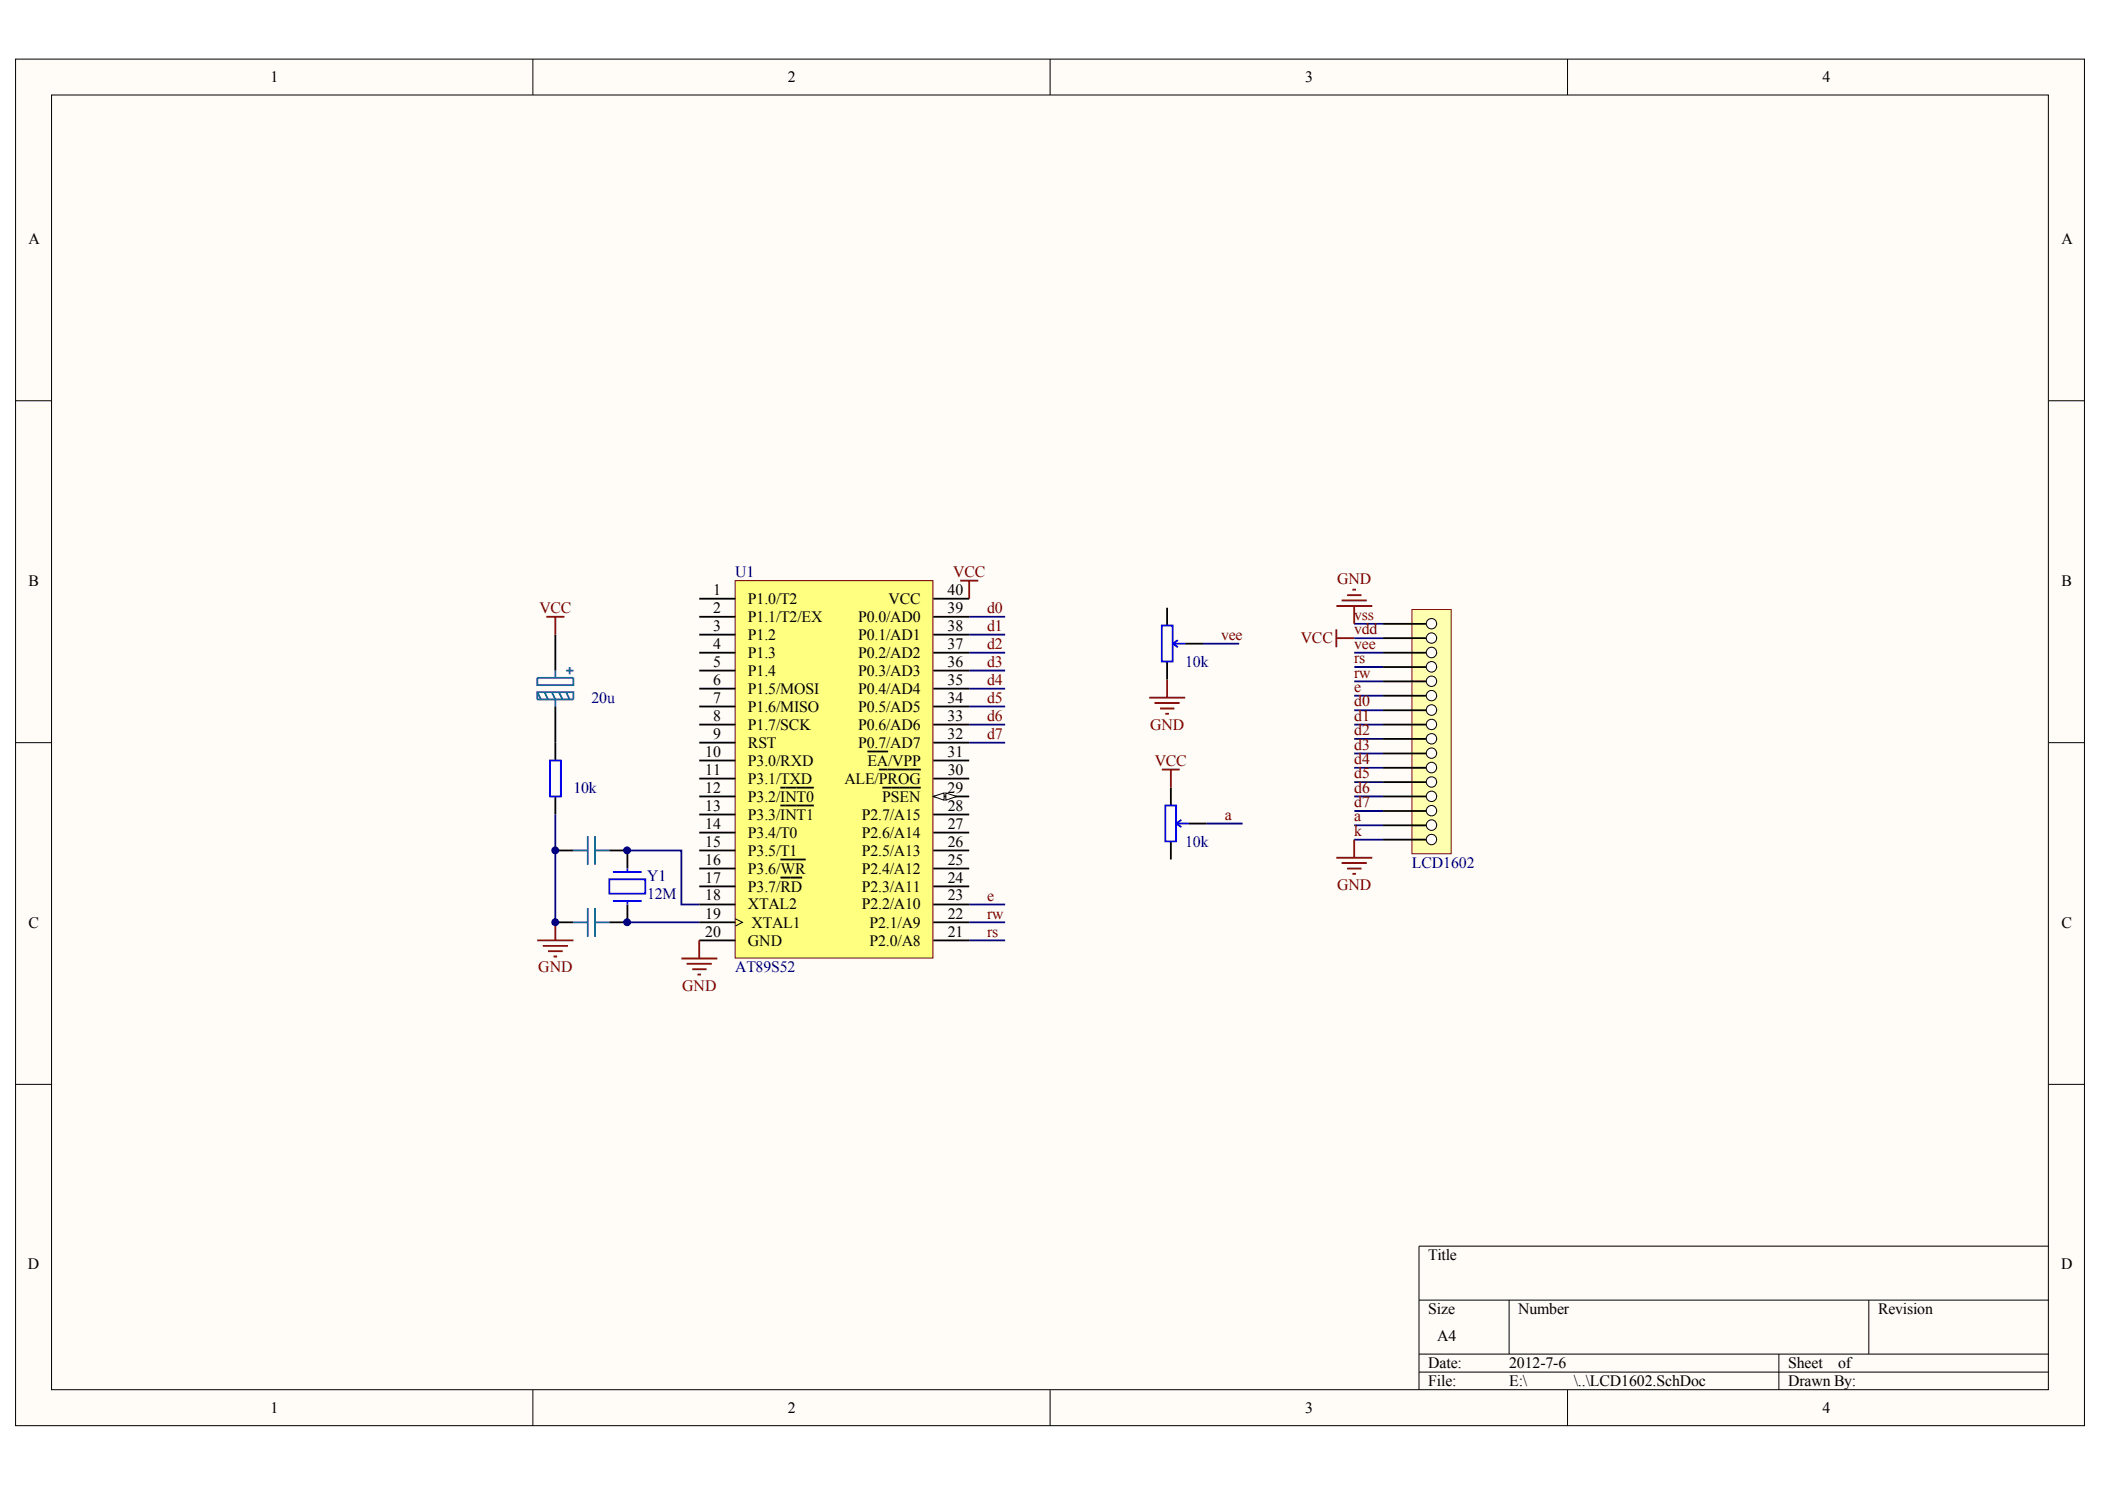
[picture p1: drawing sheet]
<svg xmlns="http://www.w3.org/2000/svg" width="297mm" height="210mm" viewBox="0 0 297 210" stroke-linecap="round" stroke-linejoin="round" font-family="sans-serif">
<defs><g id="words">
<g font-size="2.2">
<text x="38.2" y="11.6">1</text>
<text x="111.2" y="11.6">2</text>
<text x="184.2" y="11.6">3</text>
<text x="257.2" y="11.6">4</text>
<text x="4" y="34.4">A</text>
<text x="290.9" y="34.4">A</text>
<text x="4" y="82.6">B</text>
<text x="100.6" y="83.9">1</text>
<text x="133.7" y="83.9">40</text>
<text x="290.9" y="82.6">B</text>
<text x="100.6" y="86.4">2</text>
<text x="100.6" y="89">3</text>
<text x="105.5" y="85.2">P1.0/T2</text>
<text x="105.5" y="87.7">P1.1/T2/EX</text>
<text x="121.1" y="87.7">P0.0/AD0</text>
<text x="125.4" y="85.2">VCC</text>
<text x="133.7" y="89">38</text>
<text x="133.7" y="86.4">39</text>
<text x="100.6" y="91.5">4</text>
<text x="100.6" y="94.1">5</text>
<text x="105.5" y="90.3">P1.2</text>
<text x="105.5" y="92.8">P1.3</text>
<text x="105.5" y="95.3">P1.4</text>
<text x="121.1" y="95.3">P0.3/AD3</text>
<text x="121.1" y="92.8">P0.2/AD2</text>
<text x="121.1" y="90.3">P0.1/AD1</text>
<text x="133.7" y="94.1">36</text>
<text x="133.7" y="91.5">37</text>
<text x="100.6" y="99.1">7</text>
<text x="100.6" y="101.7">8</text>
<text x="100.6" y="96.6">6</text>
<text x="105.5" y="97.9">P1.5/MOSI</text>
<text x="105.5" y="100.4">P1.6/MISO</text>
<text x="121.1" y="100.4">P0.5/AD5</text>
<text x="121.1" y="97.9">P0.4/AD4</text>
<text x="133.7" y="101.7">33</text>
<text x="133.7" y="99.1">34</text>
<text x="133.7" y="96.6">35</text>
<text x="99.5" y="106.7">10</text>
<text x="100.6" y="104.2">9</text>
<text x="105.5" y="102.9">P1.7/SCK</text>
<text x="105.5" y="105.5">RST</text>
<text x="121.1" y="105.5">P0.7/AD7</text>
<text x="121.1" y="102.9">P0.6/AD6</text>
<text x="133.7" y="106.7">31</text>
<text x="133.7" y="104.2">32</text>
<text x="99.5" y="109.3">11</text>
<text x="99.5" y="111.8">12</text>
<text x="105.5" y="108">P3.0/RXD</text>
<text x="105.5" y="110.5">P3.1/TXD</text>
<text x="105.5" y="113.1">P3.2/INT0</text>
<text x="119.2" y="110.5">ALE/PROG</text>
<text x="122.4" y="108">EA/VPP</text>
<text x="124.5" y="113.1">PSEN</text>
<text x="133.7" y="111.8">29</text>
<text x="133.7" y="109.3">30</text>
<text x="99.5" y="116.9">14</text>
<text x="99.5" y="119.4">15</text>
<text x="99.5" y="114.3">13</text>
<text x="105.5" y="115.6">P3.3/INT1</text>
<text x="105.5" y="118.2">P3.4/T0</text>
<text x="121.6" y="118.2">P2.6/A14</text>
<text x="121.6" y="115.6">P2.7/A15</text>
<text x="133.7" y="119.4">26</text>
<text x="133.7" y="116.9">27</text>
<text x="133.7" y="114.3">28</text>
<text x="99.5" y="122">16</text>
<text x="99.5" y="124.5">17</text>
<text x="105.5" y="120.7">P3.5/T1</text>
<text x="105.5" y="123.2">P3.6/WR</text>
<text x="105.5" y="125.8">P3.7/RD</text>
<text x="121.6" y="125.8">P2.3/A11</text>
<text x="121.6" y="123.2">P2.4/A12</text>
<text x="121.6" y="120.7">P2.5/A13</text>
<text x="133.7" y="124.5">24</text>
<text x="133.7" y="122">25</text>
<text x="4" y="130.8">C</text>
<text x="99.5" y="127">18</text>
<text x="99.5" y="129.6">19</text>
<text x="105.5" y="128.3">XTAL2</text>
<text x="106.1" y="130.8">XTAL1</text>
<text x="121.6" y="128.3">P2.2/A10</text>
<text x="122.7" y="130.8">P2.1/A9</text>
<text x="133.7" y="127">23</text>
<text x="133.7" y="129.6">22</text>
<text x="290.9" y="130.8">C</text>
<text x="99.5" y="132.1">20</text>
<text x="105.5" y="133.4">GND</text>
<text x="122.7" y="133.4">P2.0/A8</text>
<text x="133.7" y="132.1">21</text>
<text x="3.9" y="179">D</text>
<text x="201.5" y="177.8">Title</text>
<text x="290.9" y="179">D</text>
<text x="201.5" y="185.4">Size</text>
<text x="214.2" y="185.4">Number</text>
<text x="265" y="185.4">Revision</text>
<text x="202.8" y="189.2">A4</text>
<text x="201.5" y="193">Date:</text>
<text x="201.5" y="195.5">File:</text>
<text x="213" y="193">2012-7-6</text>
<text x="213" y="195.5">E:\</text>
<text x="222.1" y="195.5">\..\LCD1602.SchDoc</text>
<text x="252.3" y="195.5">Drawn By:</text>
<text x="252.3" y="193">Sheet</text>
<text x="259.4" y="193">of</text>
<text x="38.2" y="199.3">1</text>
<text x="111.2" y="199.3">2</text>
<text x="184.2" y="199.3">3</text>
<text x="257.2" y="199.3">4</text>
</g>
<g font-size="2.2" fill="#000080">
<text x="103.8" y="81.4">U1</text>
<text x="167.2" y="94">10k</text>
<text x="83.5" y="99.1">20u</text>
<text x="80.9" y="111.8">10k</text>
<text x="167.2" y="119.4">10k</text>
<text x="91.3" y="124.2">Y1</text>
<text x="199.2" y="122.5">LCD1602</text>
<text x="91.3" y="126.8">12M</text>
<text x="103.8" y="137.2">AT89S52</text>
</g>
<g font-size="2.2" fill="#800000">
<text x="134.5" y="81.4">VCC</text>
<text x="188.7" y="82.4">GND</text>
<text x="76.1" y="86.4">VCC</text>
<text x="139.3" y="86.4">d0</text>
<text x="139.3" y="89">d1</text>
<text x="191.1" y="87.5">vss</text>
<text x="191.1" y="89.5">vdd</text>
<text x="139.3" y="91.5">d2</text>
<text x="139.3" y="94.1">d3</text>
<text x="172.3" y="90.3">vee</text>
<text x="183.6" y="90.7">VCC</text>
<text x="191.1" y="91.5">vee</text>
<text x="191.1" y="93.5">rs</text>
<text x="191.1" y="95.6">rw</text>
<text x="139.3" y="96.6">d4</text>
<text x="139.3" y="99.1">d5</text>
<text x="139.3" y="101.7">d6</text>
<text x="191.1" y="97.6">e</text>
<text x="191.1" y="99.6">d0</text>
<text x="191.1" y="101.7">d1</text>
<text x="139.3" y="104.2">d7</text>
<text x="162.3" y="102.9">GND</text>
<text x="191.1" y="103.7">d2</text>
<text x="191.1" y="105.7">d3</text>
<text x="191.1" y="107.8">d4</text>
<text x="162.9" y="108">VCC</text>
<text x="191.1" y="109.8">d5</text>
<text x="191.1" y="111.8">d6</text>
<text x="191.1" y="113.8">d7</text>
<text x="172.8" y="115.6">a</text>
<text x="191.1" y="115.9">a</text>
<text x="191.1" y="117.9">k</text>
<text x="188.7" y="125.5">GND</text>
<text x="139.3" y="127">e</text>
<text x="139.3" y="129.6">rw</text>
<text x="76" y="137.2">GND</text>
<text x="139.3" y="132.1">rs</text>
<text x="96.3" y="139.7">GND</text>
</g>
</g></defs>
<g fill="#fffbf7" stroke="#000" stroke-width=".14">
<path d="M2.2 8.3h291.9v192.8h-291.9z"/>
<path d="M7.3 13.4h281.7v182.6h-281.7z"/>
</g>
<g fill="none" stroke="#000" stroke-width=".14">
<path d="M75.2 8.3v5.1M148.2 8.3v5.1M221.2 8.3v5.1M2.2 56.5h5.1M289.1 56.5h5.1M2.2 104.8h5.1M289.1 104.8h5.1M2.2 153h5.1M289.1 153h5.1M289.1 175.8h-88.9v20.3M75.2 196.1v5.1M148.2 196.1v5.1"/>
<path d="M200.2 183.4h88.9M200.2 191h88.9M200.2 193.6h88.9M213 183.4v7.6M221.2 196.1v5.1M251 191v5.1M263.7 183.4v7.6"/>
</g>
<path d="M103.7 81.9h27.9v53.2h-27.9z" fill="#ffff80" stroke="#800000" stroke-width=".14"/>
<g fill="none" stroke="#000" stroke-width=".25">
<path d="M98.7 84.5h5.1M98.7 87h5.1M98.7 89.5h5.1M98.7 92.1h5.1M98.7 94.6h5.1M98.7 97.1h5.1M98.7 99.7h5.1M98.7 102.2h5.1M98.7 104.8h5.1M98.7 107.3h5.1M98.7 109.8h5.1M98.7 112.4h5.1"/>
<path d="M98.7 114.9h5.1M98.7 117.5h5.1M98.7 120h5.1M110.1 111.1h4.7M110.1 113.6h4.7M131.7 112.4h5.1M131.7 114.9h5.1M131.7 117.5h5.1M131.7 120h5.1M98.7 122.5h5.1M98.7 125h5.1M98.7 127.6h5.1"/>
<path d="M98.7 130.1h5.1M98.7 132.7h5.1M110.1 121.2h3.6M110.1 123.8h3.1M131.7 122.5h5.1M131.7 125h5.1M131.7 127.6h5.1M131.7 130.1h5.1M131.7 132.7h5.1"/>
</g>
<path d="M103.8 129.6l1 .5-1 .5" fill="none" stroke="#000" stroke-width=".14"/>
<g fill="#fffbf7" stroke="#000" stroke-width=".14">
<path d="M131.7 112.4l1.5-.5v1z"/>
<path d="M133.5 111.9l1.5 .5-1.5 .5z"/>
</g>
<g fill="none" stroke="#000" stroke-width=".25">
<path d="M78.4 89.5v5.1M78.4 99.7v7.6M131.7 99.7h5.1M131.7 97.1h5.1M131.7 94.6h5.1M131.7 92.1h5.1M131.7 89.5h5.1M131.7 87h5.1M131.7 84.5h5.1M78.4 112.4v2.5M78.4 120h2.5M86 120h2.5v2.5"/>
<path d="M122.4 106h2.9M124 108.6h5.9M124.5 111.1h5.4M131.7 109.8h5.1M131.7 107.3h5.1M131.7 104.8h5.1M131.7 102.2h5.1M78.4 130.1h2.5M88.5 127.6v2.5h-2.5"/>
</g>
<path d="M77.6 107.3h1.5v5.1h-1.5zM86 124h5.1v2.1h-5.1zM86.5 123h4.1M86.5 127.1h4.1M88.5 122.5v.5M88.5 127.1v.5" fill="none" stroke="#00f" stroke-width=".25"/>
<g fill="none" stroke="#0074ac" stroke-width=".25">
<path d="M75.8 97.6h5.1v1.1h-5.1zM75.8 95.6h5.1v1h-5.1zM75.8 97.6l.5 1.1M76.8 97.6l.5 1.1M77.9 97.6l.5 1.1v1M78.4 94.6v1M78.9 97.6l.5 1.1M79.9 94.6h1M79.9 97.6l.5 1.1M80.4 94.1v1M80.9 120h2M82.9 117.9v4.1"/>
<path d="M84 117.9v4.1M84 120h2M80.9 130.1h2M82.9 128.1v4.1M84 128.1v4.1M84 130.1h2"/>
</g>
<path d="M78.4 114.9v15.2M88.5 120h7.7v7.6h2.5M88.5 130.1h10.2" fill="none" stroke="#000080" stroke-width=".25"/>
<path d="M77.1 87h2.5M78.4 87v2.5M75.8 132.7h5.1M76.6 133.4h3.5M77.3 134.2h2.1M78.1 134.9h.5M78.4 130.1v2.6M96.2 135.2h5M96.9 136h3.5M97.7 136.7h2M98.4 137.5h.5M98.7 132.7v2.5" fill="none" stroke="#800000" stroke-width=".25"/>
<path d="M199.2 86h5.6v34.4h-5.6z" fill="#ffffb0" stroke="#800000" stroke-width=".14"/>
<path d="M195.2 118.4h7.6" fill="none" stroke="#000" stroke-width=".25"/>
<circle cx="202" cy="118.4" r=".73" fill="#fffbf7" stroke="#000" stroke-width=".14"/>
<path d="M195.2 116.4h7.6" fill="none" stroke="#000" stroke-width=".25"/>
<circle cx="202" cy="116.4" r=".73" fill="#fffbf7" stroke="#000" stroke-width=".14"/>
<path d="M195.2 114.4h7.6" fill="none" stroke="#000" stroke-width=".25"/>
<circle cx="202" cy="114.4" r=".73" fill="#fffbf7" stroke="#000" stroke-width=".14"/>
<path d="M195.2 112.4h7.6" fill="none" stroke="#000" stroke-width=".25"/>
<circle cx="202" cy="112.3" r=".73" fill="#fffbf7" stroke="#000" stroke-width=".14"/>
<path d="M195.2 110.3h7.6" fill="none" stroke="#000" stroke-width=".25"/>
<circle cx="202" cy="110.3" r=".73" fill="#fffbf7" stroke="#000" stroke-width=".14"/>
<path d="M195.2 108.3h7.6" fill="none" stroke="#000" stroke-width=".25"/>
<circle cx="202" cy="108.3" r=".73" fill="#fffbf7" stroke="#000" stroke-width=".14"/>
<path d="M195.2 106.3h7.6" fill="none" stroke="#000" stroke-width=".25"/>
<circle cx="202" cy="106.2" r=".73" fill="#fffbf7" stroke="#000" stroke-width=".14"/>
<path d="M195.2 104.2h7.6" fill="none" stroke="#000" stroke-width=".25"/>
<circle cx="202" cy="104.2" r=".73" fill="#fffbf7" stroke="#000" stroke-width=".14"/>
<path d="M195.2 102.2h7.6" fill="none" stroke="#000" stroke-width=".25"/>
<circle cx="202" cy="102.2" r=".73" fill="#fffbf7" stroke="#000" stroke-width=".14"/>
<path d="M195.2 100.2h7.6" fill="none" stroke="#000" stroke-width=".25"/>
<circle cx="202" cy="100.2" r=".73" fill="#fffbf7" stroke="#000" stroke-width=".14"/>
<path d="M195.2 98.1h7.6" fill="none" stroke="#000" stroke-width=".25"/>
<circle cx="202" cy="98.1" r=".73" fill="#fffbf7" stroke="#000" stroke-width=".14"/>
<path d="M195.2 96.1h7.6" fill="none" stroke="#000" stroke-width=".25"/>
<circle cx="202" cy="96.1" r=".73" fill="#fffbf7" stroke="#000" stroke-width=".14"/>
<path d="M195.2 94.1h7.6" fill="none" stroke="#000" stroke-width=".25"/>
<circle cx="202" cy="94.1" r=".73" fill="#fffbf7" stroke="#000" stroke-width=".14"/>
<path d="M195.2 92.1h7.6" fill="none" stroke="#000" stroke-width=".25"/>
<circle cx="202" cy="92" r=".73" fill="#fffbf7" stroke="#000" stroke-width=".14"/>
<path d="M195.2 90h7.6" fill="none" stroke="#000" stroke-width=".25"/>
<circle cx="202" cy="90" r=".73" fill="#fffbf7" stroke="#000" stroke-width=".14"/>
<path d="M195.2 88h7.6" fill="none" stroke="#000" stroke-width=".25"/>
<circle cx="202" cy="88" r=".73" fill="#fffbf7" stroke="#000" stroke-width=".14"/>
<g fill="none" stroke="#000080" stroke-width=".25">
<path d="M136.8 87h5M136.8 89.5h5M136.8 92.1h5M136.8 94.6h5M136.8 97.1h5M136.8 99.7h5M169.8 90.8h5.1M191.1 92.1h4.1M191.1 90h4.1M191.1 94.1h4.1M191.1 96.1h4.1M191.1 98.1h4.1"/>
<path d="M191.1 88h4.1M136.8 102.2h5M136.8 104.8h5M170.3 116.2h5.1M191.1 102.2h4.1M191.1 100.2h4.1M191.1 104.2h4.1M191.1 106.3h4.1M191.1 108.3h4.1M191.1 110.3h4.1M191.1 112.4h4.1M191.1 114.4h4.1"/>
<path d="M191.1 116.4h4.1M191.1 118.4h4.1M136.8 132.7h5M136.8 130.1h5M136.8 127.6h5"/>
</g>
<path d="M164.7 85.7v2.6M164.7 93.3v2.6M167.2 90.8h2.6M165.2 111.1v2.5M165.2 118.7v2.5M167.7 116.2h2.6" fill="none" stroke="#000" stroke-width=".25"/>
<path d="M163.9 88.2h1.6v5.1h-1.6zM165.5 90.8h1.7M165.5 90.8l.7 .5M166.2 90.3l-.7 .5M164.4 113.6h1.6v5.1h-1.6zM166 116.2h1.7M166 116.2l.7 .5M166.7 115.6l-.7 .6" fill="none" stroke="#00f" stroke-width=".25"/>
<g fill="none" stroke="#800000" stroke-width=".25">
<path d="M135.5 81.9h2.5M136.8 81.9v2.6M162.2 98.4h5M162.9 99.2h3.6M163.7 99.9h2M164.7 95.9v2.5M188.6 88.8v2.5M188.6 90h2.5M188.6 85.5h5M189.3 84.7h3.6M190.1 84h2M190.8 83.2h.5"/>
<path d="M191.1 85.5v2.5M163.9 108.6h2.6M164.4 100.7h.5M165.2 108.6v2.5M191.1 118.4v2.6M188.6 121h5M189.3 121.7h3.6M190.1 122.5h2M190.8 123.3h.5"/>
</g>
<g fill="#000080" stroke="#000080" stroke-width=".14">
<circle cx="78.3" cy="130.1" r=".48"/>
<circle cx="78.3" cy="120" r=".48"/>
<circle cx="88.5" cy="130.1" r=".48"/>
<circle cx="88.5" cy="120" r=".48"/>
</g>
<use href="#words"/>
</svg>
